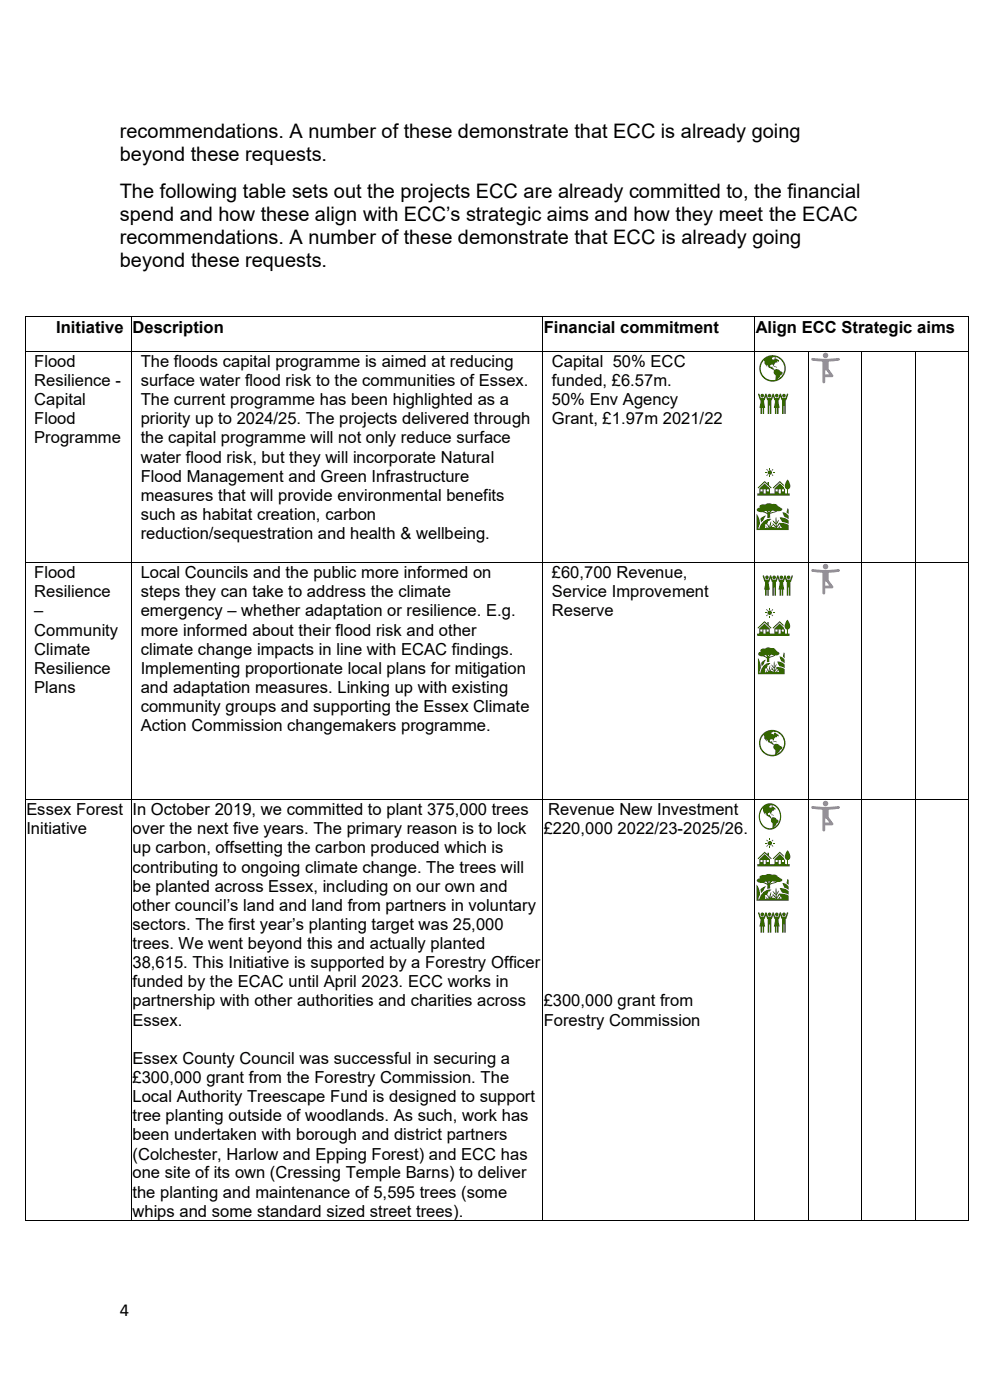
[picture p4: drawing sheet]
<svg xmlns="http://www.w3.org/2000/svg" width="210mm" height="297mm" viewBox="0 0 210 297" stroke-linecap="round" stroke-linejoin="round" font-family="sans-serif">
<defs><g id="words">
<g font-size="4.2">
<text x="25.4" y="29.4">recommendations. A number of these demonstrate that ECC is already going</text>
<text x="25.4" y="34.3">beyond these requests.</text>
<text x="25.4" y="42">The following table sets out the projects ECC are already committed to, the financial</text>
<text x="25.4" y="46.8">spend and how these align with ECC’s strategic aims and how they meet the ECAC</text>
<text x="25.4" y="51.7">recommendations. A number of these demonstrate that ECC is already going</text>
<text x="25.4" y="56.6">beyond these requests.</text>
</g>
<text font-size="3.9" x="25.4" y="279.2">4</text>
<g font-size="3.5">
<text x="11.9" y="70.6">Initiative</text>
<text x="28.1" y="70.6">Description</text>
<text x="115.3" y="70.6">Financial commitment</text>
<text x="160.3" y="70.6">Align ECC Strategic aims</text>
<text x="7.3" y="77.9">Flood</text>
<text x="29.9" y="77.9">The floods capital programme is aimed at reducing</text>
<text x="117.1" y="77.9">Capital 50% ECC</text>
<text x="7.3" y="81.9">Resilience -</text>
<text x="29.9" y="81.9">surface water flood risk to the communities of Essex.</text>
<text x="117.1" y="81.9">funded, £6.57m.</text>
<text x="7.3" y="86">Capital</text>
<text x="29.9" y="86">The current programme has been highlighted as a</text>
<text x="117.1" y="86">50% Env Agency</text>
<text x="7.3" y="90">Flood</text>
<text x="7.3" y="94.1">Programme</text>
<text x="29.9" y="90">priority up to 2024/25. The projects delivered through</text>
<text x="29.9" y="94.1">the capital programme will not only reduce surface</text>
<text x="117.1" y="90">Grant, £1.97m 2021/22</text>
<text x="29.9" y="98.1">water flood risk, but they will incorporate Natural</text>
<text x="29.9" y="102.2">Flood Management and Green Infrastructure</text>
<text x="29.9" y="106.3">measures that will provide environmental benefits</text>
<text x="29.9" y="110.3">such as habitat creation, carbon</text>
<text x="29.9" y="114.4">reduction/sequestration and health &amp; wellbeing.</text>
<text x="7.3" y="122.7">Flood</text>
<text x="29.9" y="122.7">Local Councils and the public more informed on</text>
<text x="117.1" y="122.7">£60,700 Revenue,</text>
<text x="7.3" y="126.7">Resilience</text>
<text x="7.3" y="130.8">–</text>
<text x="29.9" y="126.7">steps they can take to address the climate</text>
<text x="29.9" y="130.8">emergency – whether adaptation or resilience. E.g.</text>
<text x="117.1" y="126.7">Service Improvement</text>
<text x="117.1" y="130.8">Reserve</text>
<text x="7.3" y="134.8">Community</text>
<text x="29.9" y="134.8">more informed about their flood risk and other</text>
<text x="7.3" y="138.9">Climate</text>
<text x="7.3" y="142.9">Resilience</text>
<text x="29.9" y="138.9">climate change impacts in line with ECAC findings.</text>
<text x="29.9" y="142.9">Implementing proportionate local plans for mitigation</text>
<text x="7.3" y="147">Plans</text>
<text x="29.9" y="147">and adaptation measures. Linking up with existing</text>
<text x="29.9" y="151.1">community groups and supporting the Essex Climate</text>
<text x="29.9" y="155.1">Action Commission changemakers programme.</text>
<text x="5.6" y="173">Essex Forest</text>
<text x="28.1" y="173">In October 2019, we committed to plant 375,000 trees</text>
<text x="116.3" y="173">Revenue New Investment</text>
<text x="5.6" y="177">Initiative</text>
<text x="28.1" y="177">over the next five years. The primary reason is to lock</text>
<text x="115.3" y="177">£220,000 2022/23-2025/26.</text>
<text x="28.1" y="181">up carbon, offsetting the carbon produced which is</text>
<text x="28.1" y="185.1">contributing to ongoing climate change. The trees will</text>
<text x="28.1" y="189.2">be planted across Essex, including on our own and</text>
<text x="28.1" y="193.2">other council’s land and land from partners in voluntary</text>
<text x="28.1" y="197.3">sectors. The first year’s planting target was 25,000</text>
<text x="28.1" y="201.4">trees. We went beyond this and actually planted</text>
<text x="28.1" y="205.4">38,615. This Initiative is supported by a Forestry Officer</text>
<text x="28.1" y="209.4">funded by the ECAC until April 2023. ECC works in</text>
<text x="28.1" y="213.5">partnership with other authorities and charities across</text>
<text x="115.3" y="213.5">£300,000 grant from</text>
<text x="28.1" y="217.6">Essex.</text>
<text x="115.3" y="217.6">Forestry Commission</text>
<text x="28.1" y="225.7">Essex County Council was successful in securing a</text>
<text x="28.1" y="229.7">£300,000 grant from the Forestry Commission. The</text>
<text x="28.1" y="233.8">Local Authority Treescape Fund is designed to support</text>
<text x="28.1" y="237.9">tree planting outside of woodlands. As such, work has</text>
<text x="28.1" y="241.9">been undertaken with borough and district partners</text>
<text x="28.1" y="246">(Colchester, Harlow and Epping Forest) and ECC has</text>
<text x="28.1" y="250">one site of its own (Cressing Temple Barns) to deliver</text>
<text x="28.1" y="254.1">the planting and maintenance of 5,595 trees (some</text>
<text x="28.1" y="258.1">whips and some standard sized street trees).</text>
</g>
</g></defs>
<g fill="#000">
<path d="M5.3 67.1h.2v.2h-.2z" fill-rule="evenodd"/>
<path d="M5.3 67.1h.2v.2h-.2z" fill-rule="evenodd"/>
<path d="M5.3 74.4h.2v.2h-.2z" fill-rule="evenodd"/>
<path d="M27.9 67.1h.1v.2h-.1z" fill-rule="evenodd"/>
<path d="M27.9 74.4h.1v.2h-.1z" fill-rule="evenodd"/>
<path d="M115.1 67.1h.2v.2h-.2z" fill-rule="evenodd"/>
<path d="M115.1 74.4h.2v.2h-.2z" fill-rule="evenodd"/>
<path d="M160.1 67.1h.1v.2h-.1z" fill-rule="evenodd"/>
<path d="M160.1 74.4h.1v.2h-.1z" fill-rule="evenodd"/>
<path d="M171.4 74.4h.2v.2h-.2z" fill-rule="evenodd"/>
<path d="M182.7 74.4h.2v.2h-.2z" fill-rule="evenodd"/>
<path d="M194.1 74.4h.1v.2h-.1z" fill-rule="evenodd"/>
<path d="M205.4 67.1h.2v.2h-.2z" fill-rule="evenodd"/>
<path d="M205.4 67.1h.2v.2h-.2z" fill-rule="evenodd"/>
<path d="M205.4 74.4h.2v.2h-.2z" fill-rule="evenodd"/>
<path d="M5.3 119.2h.2v.2h-.2z" fill-rule="evenodd"/>
<path d="M27.9 119.2h.1v.2h-.1z" fill-rule="evenodd"/>
<path d="M115.1 119.2h.2v.2h-.2z" fill-rule="evenodd"/>
<path d="M160.1 119.2h.1v.2h-.1z" fill-rule="evenodd"/>
<path d="M171.4 119.2h.2v.2h-.2z" fill-rule="evenodd"/>
<path d="M182.7 119.2h.2v.2h-.2z" fill-rule="evenodd"/>
<path d="M194.1 119.2h.1v.2h-.1z" fill-rule="evenodd"/>
<path d="M205.4 119.2h.2v.2h-.2z" fill-rule="evenodd"/>
<path d="M5.3 169.5h.2v.2h-.2z" fill-rule="evenodd"/>
<path d="M27.9 169.5h.1v.2h-.1z" fill-rule="evenodd"/>
<path d="M115.1 169.5h.2v.2h-.2z" fill-rule="evenodd"/>
<path d="M160.1 169.5h.1v.2h-.1z" fill-rule="evenodd"/>
<path d="M171.4 169.5h.2v.2h-.2z" fill-rule="evenodd"/>
<path d="M182.7 169.5h.2v.2h-.2z" fill-rule="evenodd"/>
<path d="M194.1 169.5h.1v.2h-.1z" fill-rule="evenodd"/>
<path d="M205.4 169.5h.2v.2h-.2z" fill-rule="evenodd"/>
<path d="M5.3 258.9h.2v.2h-.2z" fill-rule="evenodd"/>
<path d="M5.3 258.9h.2v.2h-.2z" fill-rule="evenodd"/>
<path d="M27.9 258.9h.1v.2h-.1z" fill-rule="evenodd"/>
<path d="M115.1 258.9h.2v.2h-.2z" fill-rule="evenodd"/>
<path d="M160.1 258.9h.1v.2h-.1z" fill-rule="evenodd"/>
<path d="M171.4 258.9h.2v.2h-.2z" fill-rule="evenodd"/>
<path d="M182.7 258.9h.2v.2h-.2z" fill-rule="evenodd"/>
<path d="M194.1 258.9h.1v.2h-.1z" fill-rule="evenodd"/>
<path d="M205.4 258.9h.2v.2h-.2z" fill-rule="evenodd"/>
<path d="M205.4 258.9h.2v.2h-.2z" fill-rule="evenodd"/>
</g>
<g fill="none" stroke="#000" stroke-width=".21">
<path d="M5.4 67.3v7.1M5.4 74.6v44.6M5.5 67.2h22.4M5.5 74.5h22.4M27.9 67.3v7.1M27.9 74.6v44.6M28 67.2h87.1M28 74.5h87.1M115.2 67.3v7.1M115.2 74.6v44.6M115.3 67.2h44.8M115.3 74.5h44.8"/>
<path d="M160.1 67.3v7.1M160.1 74.6v44.6M160.2 67.2h45.2M160.2 74.5h11.2M171.5 74.6v44.6M171.6 74.5h11.1M182.8 74.6v44.6M182.9 74.5h11.2M194.1 74.6v44.6M194.2 74.5h11.2M205.5 67.3v7.1M205.5 74.6v44.6"/>
<path d="M5.4 119.4v50.1M5.5 119.3h22.4M27.9 119.4v50.1M28 119.3h87.1M115.2 119.4v50.1M115.3 119.3h44.8M160.1 119.4v50.1M160.2 119.3h11.2M171.5 119.4v50.1M171.6 119.3h11.1M182.8 119.4v50.1M182.9 119.3h11.2"/>
<path d="M194.1 119.4v50.1M194.2 119.3h11.2M205.5 119.4v50.1M5.4 169.7v89.2M5.5 169.6h22.4M27.9 169.7v89.2M28 169.6h87.1M115.2 169.7v89.2M115.3 169.6h44.8M160.1 169.7v89.2M160.2 169.6h11.2M171.5 169.7v89.2"/>
<path d="M171.6 169.6h11.1M182.8 169.7v89.2M182.9 169.6h11.2M194.1 169.7v89.2M194.2 169.6h11.2M205.5 169.7v89.2M5.5 259h22.4M28 259h87.1M115.3 259h44.8M160.2 259h11.2M171.6 259h11.1M182.9 259h11.2"/>
<path d="M194.2 259h11.2"/>
</g>
<g fill="#360">
<path d="M164.1 77.8l.3-.1 .4 .2z"/>
<path d="M160.8 83.6h.3l.3 .8h.6l.4-.9 .2 .1 .3 .8h.7l.4-.9 .2 .1 .2 .8h.7l.3-.8 .2-.1 .4 .9h.6l.3-.8 .2-.1 .1 .2-.5 1.2v2.9h-.3v-1.7h-.2v1.7h-.3v-2.9l-.4-.8-.3 .8 .2 1.6h-.2v1.3h-.3v-1.3h-.2v1.3h-.3v-1.3h-.2l.2-1.6-.4-.8-.4 .8v2.9h-.3v-1.7h-.1v1.7h-.3v-2.9l-.4-.8-.4 .8 .2 1.6h-.2v1.3h-.3v-1.3h-.2v1.3h-.3v-1.3h-.2l.2-1.6z"/>
<path d="M162.3 100.2h.4v.1h-.4z"/>
<path d="M162.7 99.5l.2 .3-.1 .1-.2-.3z"/>
<path d="M163.2 99.2h.2v.4h-.2z"/>
<path d="M163.9 100.2h.4v.1h-.4z"/>
<path d="M164 99.5l.1 .1-.3 .3-.1-.1z"/>
<path d="M162.8 100.6l.1 .1-.2 .3-.1-.1z"/>
<path d="M163.2 100.9h.2v.4h-.2z"/>
<path d="M163.8 100.6l.3 .3-.1 .1-.3-.3z"/>
<path d="M163.9 103.5l1.5-1.5 .9 .9-.1 .2-.8-.8-1.3 1.3z"/>
<path d="M160.7 103.5l1.5-1.5 .6 .6v-.3h.3v.6l.6 .6-.2 .1-1.3-1.3-1.3 1.3z"/>
<path d="M166 108.7l.7 .2 .4 .3 .2 .2-.1 .7a1.47 1.47 0 0 1-1.2-1.4z"/>
<path d="M167.1 107.8l.2 .3v1a.83 .83 0 0 1-.2-1.3z"/>
<path d="M161.3 110.1l.6-.5 .6-.2-1.1 1.5z"/>
<path d="M165.4 109.8h.8l1.1 .6v.8l-.7-.3a1.3 1.3 0 0 1-1.2-1.1z"/>
<path d="M161.1 78.2a2.81 2.81 0 0 0 5.6 0 2.81 2.81 0 0 0-5.6 0zM162 76.5l.2 .1v.5l.5 .7 .1-.4 .3 .6 1.1 .6a.91 .91 0 0 0 .4 1.1l-.1 .9a2.5 2.5 0 0 1-2.8-1.2 2.5 2.5 0 0 1 .3-2.9zM163.8 75.9l.4-.2 .2 .2 .2-.1a2.51 2.51 0 0 1 1.8 2.2 2.51 2.51 0 0 1-1.6 2.5l1.2-1.4a1.62 1.62 0 0 0-1.7-.6l-.2-.4h-.2v-.3h-.5l.1-.4a.38 .38 0 0 1 .4-.1 .38 .38 0 0 1 .2 .3h.1a.72 .72 0 0 1 .6-.7l.2-.3 .2 .2v-.4l-.6-.4-.3 .1-.1 .2-.4-.1z"/>
<path d="M161.1 103.6v1.1h-.4v.5h6.8v-.5h-.3v-.9a.95 .95 0 0 0 .2-1.5l-.3-.5-.4 .5a.95 .95 0 0 0 .3 1.5v.9h-.5v-.9l-1.1-1.2-1.1 1v1.1h-1v-1.1l-1.1-1zM165.9 103.8h.4v.5h-.4zM164.5 103.8h.5v.5h-.5zM165.2 103.8h.4v.9h-.4zM162.7 103.8h.4v.5h-.4zM161.3 103.8h.5v.5h-.5zM162 103.8h.4v.9h-.4z"/>
<path d="M161.2 107.3l.1 .4-.6 .1-.2 .4a1.13 1.13 0 0 0 1.2 .4l1 .4 .1 .2v.7h.6v-.8l.1-.1 2.4-.8v-.3l-.9-.6a.98 .98 0 0 0-1.2-.4l-1-.1-.5 .3-.7-.1zM162.1 108.6l.5-.2 .2 .4zM163 108.4l.4-.1-.3 .4zM163.7 108.4l.1-.1 .8 .1-1.2 .4z"/>
<path d="M160.5 109v3.5h6.8v-1.1l-.6-.3-1.3-.2v-.1l-.6 1v-.6l.4-.9-.5 .8-.1-1.5-.1 1.5-.6-.7 .6 .8 .1 .6-.7-.8 .1 .3-.6 .5 .2-1.3-.4 1.3-.5-.7 .3-.4-.1-.2h.3l.5-.4a2.37 2.37 0 0 0-2.6 2.1h-.2v-.2a2.44 2.44 0 0 0-.2-2.6zM165.6 111.5l.3 .4-.5 .1zM165.3 111.1l.2 .4-.4 .5h-.2zM164 111.3l.6 .7-.9-.2zM162.3 111.2l.3 .1 .1-.2 .4 .8-.2 .1-.3-.4v.4l-.4 .1 .2-.4z"/>
<circle cx="166.3" cy="83.9" r=".38"/>
<circle cx="164.8" cy="83.9" r=".38"/>
<circle cx="163.2" cy="83.9" r=".38"/>
<circle cx="161.7" cy="83.9" r=".38"/>
<circle cx="163.3" cy="100.2" r=".47"/>
</g>
<g fill="#90f">
<path d="M172.2 76l-.1 .3 .2 .2 2.2 .2v4.3l.3 .3 .3-.3v-1h1.4l.3-.3-1-1.4v-1.6l2.1-.2a.29 .29 0 0 0 .2-.3 .29 .29 0 0 0-.3-.3 22.8 22.8 0 0 1-5.5 .1zM175.1 78.6h.2l.6 .8h-.8z"/>
<path d="M172.2 120.8l-.1 .3 .2 .2 2.2 .2v4.3l.3 .3 .3-.3v-1h1.4l.3-.3-1-1.4v-1.6l2.1-.2a.29 .29 0 0 0 .2-.3 .29 .29 0 0 0-.3-.3 22.8 22.8 0 0 1-5.5 .1zM175.1 123.4h.2l.6 .8h-.8z"/>
<circle cx="175.1" cy="75.4" r=".58"/>
<circle cx="175.1" cy="120.2" r=".58"/>
</g>
<g fill="#360">
<path d="M163.5 172.9l.3-.1 .4 .2z"/>
<path d="M162.3 178.8h.4v.2h-.4z"/>
<path d="M162.7 178.1l.2 .3-.1 .1-.2-.3z"/>
<path d="M163.2 177.9h.2v.4h-.2z"/>
<path d="M163.9 178.8h.4v.2h-.4z"/>
<path d="M164 178.1l.1 .1-.3 .3-.1-.1z"/>
<path d="M162.8 179.3l.1 .1-.2 .2-.1-.1z"/>
<path d="M163.2 179.5h.2v.4h-.2z"/>
<path d="M163.8 179.3l.3 .2-.1 .1-.3-.2z"/>
<path d="M163.9 182.1l1.5-1.4 .9 .8-.1 .3-.8-.8-1.3 1.3z"/>
<path d="M160.7 182.1l1.5-1.4 .6 .6v-.4h.3v.6l.6 .6-.2 .2-1.3-1.3-1.3 1.3z"/>
<path d="M166 187.3l.7 .2 .4 .3 .2 .3-.1 .6a1.47 1.47 0 0 1-1.2-1.4z"/>
<path d="M167.1 186.5l.2 .2v1.1a.83 .83 0 0 1-.2-1.3z"/>
<path d="M161.3 188.7l.6-.5 .6-.2-1.1 1.5z"/>
<path d="M165.4 188.4l.8 .1 1.1 .6v.7l-.7-.3a1.3 1.3 0 0 1-1.2-1.1z"/>
<path d="M160.8 193.6l.3 .1 .3 .8h.6l.4-.9 .2 .1 .3 .8h.7l.4-.9 .2 .1 .2 .8h.7l.3-.8 .2-.1 .4 .9h.6l.3-.9h.2l.1 .1-.5 1.3v2.9h-.3v-1.8h-.2v1.8h-.3v-2.9l-.4-.8-.3 .8 .2 1.6h-.2v1.3h-.3v-1.3h-.2v1.3h-.3v-1.3h-.2l.2-1.6-.4-.8-.4 .8v2.9h-.3v-1.8h-.1v1.8h-.3v-2.9l-.4-.8-.4 .8 .2 1.6h-.2v1.3h-.3v-1.3h-.2v1.3h-.3v-1.3h-.2l.2-1.6z"/>
<path d="M161.8 171a2.91 2.91 0 0 0-.7 3 2.91 2.91 0 0 0 2.2 2 2.84 2.84 0 0 0 2.4-2.8 2.84 2.84 0 0 0-2.4-2.8l-.5 .1zM161.8 171.5l.1 .7 .4 .7 .1-.4 .3 .6 .9 .6v.7a.94 .94 0 0 1 .3 1.2 2.31 2.31 0 0 1-2.6-3.1zM163.2 171l.4-.2 .1 .1 .3-.1a2.68 2.68 0 0 1 .1 4.7l1.1-1.3a1.29 1.29 0 0 0-1.5-.7l-.2-.3-.2-.1v-.2h-.3l-.1-.2 .3-.3 .4 .3a.69 .69 0 0 1 .6-.7v-.3l.3 .1-.1-.3-.5-.4h-.2l-.1 .3-.3-.1z"/>
<path d="M161.1 182.3v1h-.4v.5h6.8v-.5h-.3v-.8a.95 .95 0 0 0 .2-1.6l-.3-.5-.4 .5a.95 .95 0 0 0 .3 1.6v.8h-.5v-.8l-1.1-1.3-1.1 1.1v1h-1v-1l-1.1-1.1zM165.9 182.5h.4v.4h-.4zM164.5 182.5h.5v.4h-.5zM165.2 182.5h.4v.8h-.4zM162.7 182.5h.4v.4h-.4zM161.3 182.5h.5v.4h-.5zM162 182.5h.4v.8h-.4z"/>
<path d="M161.2 185.9l.1 .4-.6 .2-.2 .3a1.13 1.13 0 0 0 1.2 .5l1 .4 .1 .1v.8l.6-.1v-.8l.1-.1 2.4-.7v-.4l-.9-.5a.98 .98 0 0 0-1.2-.4l-1-.2-.5 .3h-.7zM162.1 187.2l.5-.2 .2 .5zM163 187.1l.4-.1-.3 .4zM163.7 187.1l.1-.2 .8 .1-1.2 .4z"/>
<path d="M160.5 187.6v3.5h6.8v-1.1l-.6-.2-1.3-.2v-.1l-.6 1v-.6l.4-1-.5 .8-.1-1.4-.1 1.4-.6-.7 .6 .9 .1 .5-.7-.8 .1 .3-.6 .6 .2-1.3-.4 1.3-.5-.8 .3-.3-.1-.3 .3 .1 .5-.4a2.37 2.37 0 0 0-2.6 2h-.2v-.2a2.44 2.44 0 0 0-.2-2.6zM165.6 190.2l.3 .4-.5 .1zM165.3 189.8l.2 .4-.4 .5-.2-.1zM164 189.9l.6 .7-.9-.1zM162.3 189.8l.3 .2 .1-.3 .4 .9h-.2l-.3-.3v.3l-.4 .1 .2-.4z"/>
<circle cx="163.3" cy="178.9" r=".47"/>
<circle cx="166.3" cy="194" r=".38"/>
<circle cx="164.8" cy="194" r=".38"/>
<circle cx="163.2" cy="194" r=".38"/>
<circle cx="161.7" cy="194" r=".38"/>
</g>
<g fill="#90f">
<path d="M172.2 171.1l-.1 .3 .2 .2 2.2 .2v4.3l.3 .3 .3-.3v-1h1.4l.3-.3-1-1.5v-1.5l2.1-.2a.29 .29 0 0 0 .2-.3 .29 .29 0 0 0-.3-.3 22.8 22.8 0 0 1-5.5 0zM175.1 173.6h.2l.6 .9h-.8z"/>
<circle cx="175.1" cy="170.5" r=".58"/>
</g>
<g fill="#360">
<path d="M165.4 139.3l.6 .2 .3 .3 .2 .2v.7a2.08 2.08 0 0 1-1.1-1.4z"/>
<path d="M166.3 138.4l.2 .2-.1 1.1a.9 .9 0 0 1-.1-1.3z"/>
<path d="M161.7 140.4l.8-.5-.9 1.5-.1-.8z"/>
<path d="M164.9 140.4h.7l.9 .6v.7l-.6-.2a1.18 1.18 0 0 1-1-1.1z"/>
<path d="M162.3 129.9h.3v.2h-.3z"/>
<path d="M162.6 129.2l.3 .3-.1 .1-.3-.3z"/>
<path d="M163.2 129h.2v.3h-.2z"/>
<path d="M163.9 129.9h.4v.2h-.4z"/>
<path d="M163.9 129.2l.1 .1-.2 .3-.2-.1z"/>
<path d="M162.8 130.3l.1 .2-.3 .2-.1-.1z"/>
<path d="M163.2 130.6h.2v.4h-.2z"/>
<path d="M163.8 130.3l.2 .3-.1 .1-.3-.2z"/>
<path d="M163.9 133.2l1.5-1.4 .8 .8v.3l-.8-.8-1.3 1.3z"/>
<path d="M160.7 133.2l1.5-1.4 .6 .5v-.3h.3v.6l.6 .6-.2 .2-1.3-1.3-1.4 1.3z"/>
<path d="M161.8 122.1l.3 .1 .3 .8h.6l.4-.9 .2 .1 .3 .8h.7l.3-.9 .3 .1 .2 .8h.7l.3-.8 .2-.1 .4 .9h.6l.3-.8 .2-.1 .1 .2-.5 1.2v2.9h-.3v-1.8h-.2v1.8h-.3v-2.9l-.4-.8-.4 .8 .3 1.6h-.3v1.3h-.3v-1.3h-.1v1.3h-.3v-1.3h-.2l.2-1.6-.4-.8-.4 .8v2.9h-.3v-1.8h-.1v1.8h-.3v-2.9l-.4-.8-.4 .8 .2 1.6h-.2v1.3h-.3v-1.3h-.2v1.3h-.3v-1.3h-.2l.2-1.6z"/>
<path d="M164 157.3l.4-.1 .4 .2z"/>
<path d="M161.4 137.8v.4l-.5 .3-.1 .2a1.2 1.2 0 0 0 1.3 .6l.6 .5v.7l.5-.1 .1-.8 1.3-.6a.66 .66 0 0 0 .7-.4l-.8-.7a.72 .72 0 0 0-1-.4l-.5-.2zM162.1 139.1l.4-.1 .2 .4zM162.8 139l.4-.1-.2 .4zM163.4 139l.2-.1 .6 .1-1 .4z"/>
<path d="M160.8 139.6v3.4h5.7v-1l-.6-.3-1-.2v-.1l-.5 1-.1-.6 .4-1-.4 .8-.1-1.4-.1 1.4-.5-.6 .6 .8v.6l-.6-.8 .1 .3-.5 .5 .2-1.3-.4 1.3-.3-.8 .2-.3-.1-.2h.2l.4-.4a2.11 2.11 0 0 0-2.1 2h-.2v-.2a2.62 2.62 0 0 0-.3-2.9zM165 142.1l.3 .4-.4 .1zM164.8 141.7l.1 .2a.46 .46 0 0 1-.5 .6zM163.7 141.9l.5 .7-.8-.2zM162.3 141.8l.2 .1 .2-.3 .2 .9-.1 .1-.3-.4 .1 .4-.3 .1z"/>
<path d="M161.1 133.4v1h-.5v.5h6.9v-.5h-.4v-.9a.95 .95 0 0 0 .3-1.5l-.4-.5-.3 .5a.95 .95 0 0 0 .2 1.5v.9h-.4v-.8l-1.1-1.3-1.1 1.1v1h-1v-1l-1.1-1.1zM165.8 133.5h.5v.5h-.5zM164.5 133.5h.4v.5h-.4zM165.2 133.5h.4v.9h-.4zM162.6 133.5h.5v.5h-.5zM161.3 133.5h.4v.5h-.4zM162 133.5h.4v.9h-.4z"/>
<path d="M161 157.7a2.81 2.81 0 0 0 5.6 0 2.81 2.81 0 0 0-5.6 0zM162 156l.1 .1v.5l.5 .7 .1-.4 .3 .6 1.1 .6a.91 .91 0 0 0 .4 1.1l-.1 .9a2.5 2.5 0 0 1-2.7-1.2 2.5 2.5 0 0 1 .3-2.9zM163.7 155.4l.5-.2 .1 .2 .3-.2a2.51 2.51 0 0 1 1.7 2.3 2.51 2.51 0 0 1-1.5 2.5l1.2-1.4a1.62 1.62 0 0 0-1.8-.7l-.2-.3h-.2v-.3h-.4v-.4a.38 .38 0 0 1 .4-.1 .38 .38 0 0 1 .3 .3 .72 .72 0 0 1 .7-.7l.1-.3 .2 .1v-.3l-.6-.4-.3 .1-.1 .2-.4-.1z"/>
<circle cx="163.3" cy="130" r=".47"/>
<circle cx="167.3" cy="122.5" r=".38"/>
<circle cx="165.8" cy="122.5" r=".38"/>
<circle cx="164.2" cy="122.5" r=".38"/>
<circle cx="162.7" cy="122.5" r=".38"/>
</g>
<use href="#words"/>
</svg>
